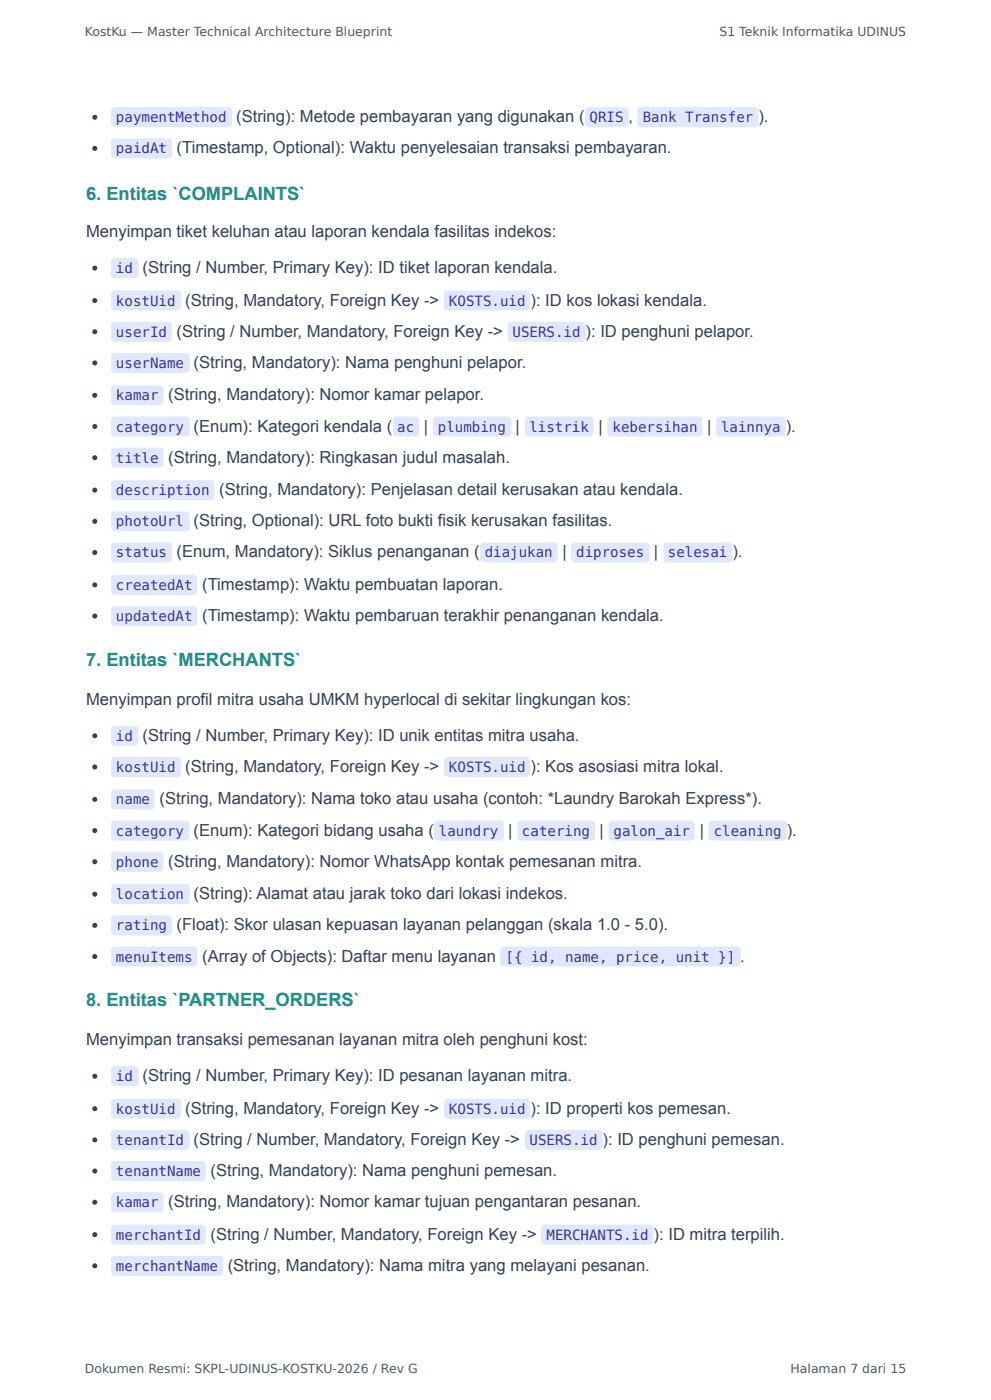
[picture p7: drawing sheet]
<svg xmlns="http://www.w3.org/2000/svg" width="210mm" height="297mm" viewBox="0 0 210 297" stroke-linecap="round" stroke-linejoin="round" font-family="sans-serif">
<defs><g id="words">
<g font-size="3.9" fill="#0d9488">
<text x="18.3" y="42.3">6. Entitas `COMPLAINTS`</text>
<text x="18.3" y="141.3">7. Entitas `MERCHANTS`</text>
<text x="18.3" y="213.5">8. Entitas `PARTNER_ORDERS`</text>
</g>
<g font-size="3.5" fill="#334155">
<text x="50.1" y="25.9">(String): Metode pembayaran yang digunakan (</text>
<text x="133.3" y="25.9">,</text>
<text x="160.9" y="25.9">).</text>
<text x="37.5" y="32.5">(Timestamp, Optional): Waktu penyelesaian transaksi pembayaran.</text>
<text x="18.3" y="50.3">Menyimpan tiket keluhan atau laporan kendala fasilitas indekos:</text>
<text x="30.3" y="57.9">(String / Number, Primary Key): ID tiket laporan kendala.</text>
<text x="39.3" y="64.8">(String, Mandatory, Foreign Key -&gt;</text>
<text x="112.5" y="64.8">): ID kos lokasi kendala.</text>
<text x="37.5" y="71.4">(String / Number, Mandatory, Foreign Key -&gt;</text>
<text x="124.2" y="71.4">)</text>
<text x="125.4" y="71.4">: ID penghuni pelapor.</text>
<text x="41.1" y="78.1">(String, Mandatory): Nama penghuni pelapor.</text>
<text x="35.7" y="84.9">(String, Mandatory): Nomor kamar pelapor.</text>
<text x="41.1" y="91.5">(Enum): Kategori kendala (</text>
<text x="89.9" y="91.5">|</text>
<text x="109.4" y="91.5">|</text>
<text x="127" y="91.5">|</text>
<text x="150" y="91.5">|</text>
<text x="166.7" y="91.5">).</text>
<text x="35.7" y="98.2">(String, Mandatory): Ringkasan judul masalah.</text>
<text x="46.5" y="105">(String, Mandatory): Penjelasan detail kerusakan atau kendala.</text>
<text x="41.1" y="111.7">(String, Optional): URL foto bukti fisik kerusakan fasilitas.</text>
<text x="37.5" y="118.3">(Enum, Mandatory): Siklus penanganan (</text>
<text x="119.3" y="118.3">|</text>
<text x="138.7" y="118.3">|</text>
<text x="155.4" y="118.3">).</text>
<text x="42.9" y="125.1">(Timestamp): Waktu pembuatan laporan.</text>
<text x="42.9" y="131.8">(Timestamp): Waktu pembaruan terakhir penanganan kendala.</text>
<text x="18.3" y="149.5">Menyimpan profil mitra usaha UMKM hyperlocal di sekitar lingkungan kos:</text>
<text x="30.3" y="157.2">(String / Number, Primary Key): ID unik entitas mitra usaha.</text>
<text x="39.3" y="163.8">(String, Mandatory, Foreign Key -&gt;</text>
<text x="112.5" y="163.8">): Kos asosiasi mitra lokal.</text>
<text x="33.9" y="170.7">(String, Mandatory): Nama toko atau usaha (contoh: *Laundry Barokah Express*).</text>
<text x="41.1" y="177.3">(Enum): Kategori bidang usaha (</text>
<text x="107.8" y="177.3">|</text>
<text x="127.2" y="177.3">|</text>
<text x="148.4" y="177.3">|</text>
<text x="166.9" y="177.3">).</text>
<text x="35.7" y="183.9">(String, Mandatory): Nomor WhatsApp kontak pemesanan mitra.</text>
<text x="41.1" y="190.8">(String): Alamat atau jarak toko dari lokasi indekos.</text>
<text x="37.5" y="197.4">(Float): Skor ulasan kepuasan layanan pelanggan (skala 1.0 - 5.0).</text>
<text x="42.9" y="204">(Array of Objects): Daftar menu layanan</text>
<text x="157" y="204">.</text>
<text x="18.3" y="221.7">Menyimpan transaksi pemesanan layanan mitra oleh penghuni kost:</text>
<text x="30.3" y="229.4">(String / Number, Primary Key): ID pesanan layanan mitra.</text>
<text x="39.3" y="236.3">(String, Mandatory, Foreign Key -&gt;</text>
<text x="112.5" y="236.3">): ID properti kos pemesan.</text>
<text x="41.1" y="242.9">(String / Number, Mandatory, Foreign Key -&gt;</text>
<text x="127.8" y="242.9">): ID penghuni pemesan.</text>
<text x="44.7" y="249.5">(String, Mandatory): Nama penghuni pemesan.</text>
<text x="35.7" y="256.1">(String, Mandatory): Nomor kamar tujuan pengantaran pesanan.</text>
<text x="44.7" y="263">(String / Number, Mandatory, Foreign Key -&gt;</text>
<text x="138.7" y="263">): ID mitra terpilih.</text>
<text x="48.3" y="269.6">(String, Mandatory): Nama mitra yang melayani pesanan.</text>
</g>
<g font-size="3" fill="#3730a3">
<text x="24.6" y="25.9">paymentMethod</text>
<text x="125.1" y="25.9">QRIS</text>
<text x="136.4" y="25.9">Bank Transfer</text>
<text x="24.6" y="32.5">paidAt</text>
<text x="24.6" y="57.9">id</text>
<text x="24.6" y="64.8">kostUid</text>
<text x="95.2" y="64.8">KOSTS.uid</text>
<text x="24.6" y="71.4">userId</text>
<text x="108.7" y="71.4">USERS.id</text>
<text x="24.6" y="78.1">userName</text>
<text x="24.6" y="84.9">kamar</text>
<text x="24.6" y="91.5">category</text>
<text x="84.3" y="91.5">ac</text>
<text x="92.9" y="91.5">plumbing</text>
<text x="112.3" y="91.5">listrik</text>
<text x="129.9" y="91.5">kebersihan</text>
<text x="153" y="91.5">lainnya</text>
<text x="24.6" y="98.2">title</text>
<text x="24.6" y="105">description</text>
<text x="24.6" y="111.7">photoUrl</text>
<text x="24.6" y="118.3">status</text>
<text x="102.8" y="118.3">diajukan</text>
<text x="122.3" y="118.3">diproses</text>
<text x="141.7" y="118.3">selesai</text>
<text x="24.6" y="125.1">createdAt</text>
<text x="24.6" y="131.8">updatedAt</text>
<text x="24.6" y="157.2">id</text>
<text x="24.6" y="163.8">kostUid</text>
<text x="95.2" y="163.8">KOSTS.uid</text>
<text x="24.6" y="170.7">name</text>
<text x="24.6" y="177.3">category</text>
<text x="93.1" y="177.3">laundry</text>
<text x="110.7" y="177.3">catering</text>
<text x="130.2" y="177.3">galon_air</text>
<text x="151.4" y="177.3">cleaning</text>
<text x="24.6" y="183.9">phone</text>
<text x="24.6" y="190.8">location</text>
<text x="24.6" y="197.4">rating</text>
<text x="24.6" y="204">menuItems</text>
<text x="107.2" y="204">[{ id, name, price, unit }]</text>
<text x="24.6" y="229.4">id</text>
<text x="24.6" y="236.3">kostUid</text>
<text x="95.2" y="236.3">KOSTS.uid</text>
<text x="24.6" y="242.9">tenantId</text>
<text x="112.3" y="242.9">USERS.id</text>
<text x="24.6" y="249.5">tenantName</text>
<text x="24.6" y="256.1">kamar</text>
<text x="24.6" y="263">merchantId</text>
<text x="115.9" y="263">MERCHANTS.id</text>
<text x="24.6" y="269.6">merchantName</text>
</g>
<g font-size="2.6" fill="#505864">
<text x="18" y="7.7">KostKu — Master Technical Architecture Blueprint</text>
<text x="152.6" y="7.7">S1 Teknik Informatika UDINUS</text>
<text x="18" y="291.3">Dokumen Resmi: SKPL-UDINUS-KOSTKU-2026 / Rev G</text>
<text x="167.7" y="291.3">Halaman 7 dari 15</text>
</g>
</g></defs>
<circle cx="20.1" cy="24.9" r=".53" fill="#334155"/>
<g fill="#e0e7ff">
<path d="M23.8 23l.5-.2h24.1a.79 .79 0 0 1 .8 .7v2.7a.79 .79 0 0 1-.8 .8h-24.1a.79 .79 0 0 1-.8-.8v-2.7z"/>
<path d="M124.3 23l.6-.2h7.7a.79 .79 0 0 1 .7 .7v2.7a.79 .79 0 0 1-.7 .8h-7.7a.79 .79 0 0 1-.8-.8v-2.7z"/>
<path d="M135.4 23l.6-.2h24.1a.79 .79 0 0 1 .8 .7v2.7a.79 .79 0 0 1-.8 .8h-24.1a.79 .79 0 0 1-.8-.8v-2.7z"/>
</g>
<circle cx="20.1" cy="31.5" r=".53" fill="#334155"/>
<path d="M23.8 29.6l.5-.2h11.4a.79 .79 0 0 1 .8 .8v2.6a.79 .79 0 0 1-.8 .8h-11.4a.79 .79 0 0 1-.8-.8v-2.6z" fill="#e0e7ff"/>
<circle cx="20.1" cy="56.9" r=".53" fill="#334155"/>
<path d="M23.8 55l.5-.2h4.3a.79 .79 0 0 1 .8 .8v2.6a.79 .79 0 0 1-.8 .8h-4.3a.79 .79 0 0 1-.8-.8v-2.6z" fill="#e0e7ff"/>
<circle cx="20.1" cy="63.8" r=".53" fill="#334155"/>
<g fill="#e0e7ff">
<path d="M23.8 61.9l.5-.3h13.3a.79 .79 0 0 1 .8 .8v2.7a.79 .79 0 0 1-.8 .8h-13.3a.79 .79 0 0 1-.8-.8v-2.7z"/>
<path d="M94.4 61.9l.6-.3h16.7a.79 .79 0 0 1 .7 .8v2.7a.79 .79 0 0 1-.7 .8h-16.7a.79 .79 0 0 1-.8-.8v-2.7z"/>
</g>
<circle cx="20.1" cy="70.4" r=".53" fill="#334155"/>
<g fill="#e0e7ff">
<path d="M23.8 68.5l.5-.2h11.4a.79 .79 0 0 1 .8 .8v2.6a.79 .79 0 0 1-.8 .8h-11.4a.79 .79 0 0 1-.8-.8v-2.6z"/>
<path d="M107.9 68.5l.6-.2h15.1a.79 .79 0 0 1 .8 .8v2.6a.79 .79 0 0 1-.8 .8h-15.1a.79 .79 0 0 1-.8-.8v-2.6z"/>
</g>
<circle cx="20.1" cy="77" r=".53" fill="#334155"/>
<path d="M23.8 75.1l.5-.2h15.1a.79 .79 0 0 1 .8 .8v2.6a.79 .79 0 0 1-.8 .8h-15.1a.79 .79 0 0 1-.8-.8v-2.6z" fill="#e0e7ff"/>
<circle cx="20.1" cy="83.9" r=".53" fill="#334155"/>
<path d="M23.8 82l.5-.2h9.6a.79 .79 0 0 1 .8 .7v2.7a.79 .79 0 0 1-.8 .8h-9.6a.79 .79 0 0 1-.8-.8v-2.7z" fill="#e0e7ff"/>
<circle cx="20.1" cy="90.5" r=".53" fill="#334155"/>
<g fill="#e0e7ff">
<path d="M23.8 88.6l.5-.2h15.1a.79 .79 0 0 1 .8 .8v2.6a.79 .79 0 0 1-.8 .8h-15.1a.79 .79 0 0 1-.8-.8v-2.6z"/>
<path d="M83.6 88.6l.5-.2h4a.79 .79 0 0 1 .8 .8v2.6a.79 .79 0 0 1-.8 .8h-4a.79 .79 0 0 1-.8-.8v-2.6z"/>
<path d="M92 88.6l.6-.2h15.1a.79 .79 0 0 1 .8 .8v2.6a.79 .79 0 0 1-.8 .8h-15.1a.79 .79 0 0 1-.8-.8v-2.6z"/>
<path d="M111.6 88.6l.6-.2h12.9a.79 .79 0 0 1 .8 .8v2.6a.79 .79 0 0 1-.8 .8h-12.9a.79 .79 0 0 1-.8-.8v-2.6z"/>
<path d="M129.1 88.6l.5-.2h18.6a.79 .79 0 0 1 .8 .8v2.6a.79 .79 0 0 1-.8 .8h-18.6a.79 .79 0 0 1-.8-.8v-2.6z"/>
<path d="M152.1 88.6l.6-.2h13.2a.79 .79 0 0 1 .8 .8v2.6a.79 .79 0 0 1-.8 .8h-13.2a.79 .79 0 0 1-.8-.8v-2.6z"/>
</g>
<circle cx="20.1" cy="97.1" r=".53" fill="#334155"/>
<path d="M23.8 95.2l.5-.2h9.6a.79 .79 0 0 1 .8 .8v2.6a.79 .79 0 0 1-.8 .8h-9.6a.79 .79 0 0 1-.8-.8v-2.6z" fill="#e0e7ff"/>
<circle cx="20.1" cy="104" r=".53" fill="#334155"/>
<path d="M23.8 102.1l.5-.2h20.4a.79 .79 0 0 1 .8 .8v2.6a.79 .79 0 0 1-.8 .8h-20.4a.79 .79 0 0 1-.8-.8v-2.6z" fill="#e0e7ff"/>
<circle cx="20.1" cy="110.6" r=".53" fill="#334155"/>
<path d="M23.8 108.7l.5-.2h15.1a.79 .79 0 0 1 .8 .8v2.6a.79 .79 0 0 1-.8 .8h-15.1a.79 .79 0 0 1-.8-.8v-2.6z" fill="#e0e7ff"/>
<circle cx="20.1" cy="117.2" r=".53" fill="#334155"/>
<g fill="#e0e7ff">
<path d="M23.8 115.3l.5-.2h11.4a.79 .79 0 0 1 .8 .8v2.6a.79 .79 0 0 1-.8 .8h-11.4a.79 .79 0 0 1-.8-.8v-2.6z"/>
<path d="M102.1 115.3l.6-.2h14.8a.79 .79 0 0 1 .8 .8v2.6a.79 .79 0 0 1-.8 .8h-14.8a.79 .79 0 0 1-.8-.8v-2.6z"/>
<path d="M121.4 115.3l.6-.2h15.1a.79 .79 0 0 1 .7 .8v2.6a.79 .79 0 0 1-.7 .8h-15.1a.79 .79 0 0 1-.8-.8v-2.6z"/>
<path d="M141 115.3l.5-.2h13a.79 .79 0 0 1 .8 .8v2.6a.79 .79 0 0 1-.8 .8h-13a.79 .79 0 0 1-.7-.8v-2.6z"/>
</g>
<circle cx="20.1" cy="124.1" r=".53" fill="#334155"/>
<path d="M23.8 122.2l.5-.2h16.7a.79 .79 0 0 1 .8 .8v2.6a.79 .79 0 0 1-.8 .8h-16.7a.79 .79 0 0 1-.8-.8v-2.6z" fill="#e0e7ff"/>
<circle cx="20.1" cy="130.7" r=".53" fill="#334155"/>
<path d="M23.8 128.8l.5-.2h16.7a.79 .79 0 0 1 .8 .8v2.6a.79 .79 0 0 1-.8 .8h-16.7a.79 .79 0 0 1-.8-.8v-2.6z" fill="#e0e7ff"/>
<circle cx="20.1" cy="156.1" r=".53" fill="#334155"/>
<path d="M23.8 154.2l.5-.2h4.3a.79 .79 0 0 1 .8 .8v2.6a.79 .79 0 0 1-.8 .8h-4.3a.79 .79 0 0 1-.8-.8v-2.6z" fill="#e0e7ff"/>
<circle cx="20.1" cy="162.7" r=".53" fill="#334155"/>
<g fill="#e0e7ff">
<path d="M23.8 160.8l.5-.2h13.3a.79 .79 0 0 1 .8 .8v2.6a.79 .79 0 0 1-.8 .8h-13.3a.79 .79 0 0 1-.8-.8v-2.6z"/>
<path d="M94.4 160.8l.6-.2h16.7a.79 .79 0 0 1 .7 .8v2.6a.79 .79 0 0 1-.7 .8h-16.7a.79 .79 0 0 1-.8-.8v-2.6z"/>
</g>
<circle cx="20.1" cy="169.6" r=".53" fill="#334155"/>
<path d="M23.8 167.7l.5-.2h7.7a.79 .79 0 0 1 .8 .8v2.6a.79 .79 0 0 1-.8 .8h-7.7a.79 .79 0 0 1-.8-.8v-2.6z" fill="#e0e7ff"/>
<circle cx="20.1" cy="176.2" r=".53" fill="#334155"/>
<g fill="#e0e7ff">
<path d="M23.8 174.3l.5-.2h15.1a.79 .79 0 0 1 .8 .8v2.6a.79 .79 0 0 1-.8 .8h-15.1a.79 .79 0 0 1-.8-.8v-2.6z"/>
<path d="M92.3 174.3l.6-.2h13.2a.79 .79 0 0 1 .8 .8v2.6a.79 .79 0 0 1-.8 .8h-13.2a.79 .79 0 0 1-.8-.8v-2.6z"/>
<path d="M110 174.3l.6-.2h14.8a.79 .79 0 0 1 .8 .8v2.6a.79 .79 0 0 1-.8 .8h-14.8a.79 .79 0 0 1-.8-.8v-2.6z"/>
<path d="M129.3 174.3l.6-.2h16.7a.79 .79 0 0 1 .8 .8v2.6a.79 .79 0 0 1-.8 .8h-16.7a.79 .79 0 0 1-.8-.8v-2.6z"/>
<path d="M150.5 174.3l.6-.2h15.1a.79 .79 0 0 1 .7 .8v2.6a.79 .79 0 0 1-.7 .8h-15.1a.79 .79 0 0 1-.8-.8v-2.6z"/>
</g>
<circle cx="20.1" cy="182.8" r=".53" fill="#334155"/>
<path d="M23.8 180.9l.5-.2h9.6a.79 .79 0 0 1 .8 .8v2.6a.79 .79 0 0 1-.8 .8h-9.6a.79 .79 0 0 1-.8-.8v-2.6z" fill="#e0e7ff"/>
<circle cx="20.1" cy="189.7" r=".53" fill="#334155"/>
<path d="M23.8 187.8l.5-.2h15.1a.79 .79 0 0 1 .8 .8v2.6a.79 .79 0 0 1-.8 .8h-15.1a.79 .79 0 0 1-.8-.8v-2.6z" fill="#e0e7ff"/>
<circle cx="20.1" cy="196.3" r=".53" fill="#334155"/>
<path d="M23.8 194.4l.5-.2h11.4a.79 .79 0 0 1 .8 .8v2.6a.79 .79 0 0 1-.8 .8h-11.4a.79 .79 0 0 1-.8-.8v-2.6z" fill="#e0e7ff"/>
<circle cx="20.1" cy="202.9" r=".53" fill="#334155"/>
<g fill="#e0e7ff">
<path d="M23.8 201l.5-.2h16.7a.79 .79 0 0 1 .8 .8v2.7a.79 .79 0 0 1-.8 .7h-16.7a.79 .79 0 0 1-.8-.7v-2.7z"/>
<path d="M106.3 201l.6-.2h49.5a.79 .79 0 0 1 .8 .8v2.7a.79 .79 0 0 1-.8 .7h-49.5a.79 .79 0 0 1-.8-.7v-2.7z"/>
</g>
<circle cx="20.1" cy="228.3" r=".53" fill="#334155"/>
<path d="M23.8 226.4l.5-.2h4.3a.79 .79 0 0 1 .8 .8v2.7a.79 .79 0 0 1-.8 .7h-4.3a.79 .79 0 0 1-.8-.7v-2.7z" fill="#e0e7ff"/>
<circle cx="20.1" cy="235.2" r=".53" fill="#334155"/>
<g fill="#e0e7ff">
<path d="M23.8 233.3l.5-.2h13.3a.79 .79 0 0 1 .8 .8v2.6a.79 .79 0 0 1-.8 .8h-13.3a.79 .79 0 0 1-.8-.8v-2.6z"/>
<path d="M94.4 233.3l.6-.2h16.7a.79 .79 0 0 1 .7 .8v2.6a.79 .79 0 0 1-.7 .8h-16.7a.79 .79 0 0 1-.8-.8v-2.6z"/>
</g>
<circle cx="20.1" cy="241.8" r=".53" fill="#334155"/>
<g fill="#e0e7ff">
<path d="M23.8 239.9l.5-.2h15.1a.79 .79 0 0 1 .8 .8v2.6a.79 .79 0 0 1-.8 .8h-15.1a.79 .79 0 0 1-.8-.8v-2.6z"/>
<path d="M111.6 239.9l.6-.2h14.8a.79 .79 0 0 1 .8 .8v2.6a.79 .79 0 0 1-.8 .8h-14.8a.79 .79 0 0 1-.8-.8v-2.6z"/>
</g>
<circle cx="20.1" cy="248.4" r=".53" fill="#334155"/>
<path d="M23.8 246.6l.5-.3h18.6a.79 .79 0 0 1 .8 .8v2.7a.79 .79 0 0 1-.8 .8h-18.6a.79 .79 0 0 1-.8-.8v-2.7z" fill="#e0e7ff"/>
<circle cx="20.1" cy="255.1" r=".53" fill="#334155"/>
<path d="M23.8 253.2l.5-.3h9.6a.79 .79 0 0 1 .8 .8v2.7a.79 .79 0 0 1-.8 .8h-9.6a.79 .79 0 0 1-.8-.8v-2.7z" fill="#e0e7ff"/>
<circle cx="20.1" cy="261.9" r=".53" fill="#334155"/>
<g fill="#e0e7ff">
<path d="M23.8 260l.5-.2h18.6a.79 .79 0 0 1 .8 .8v2.7a.79 .79 0 0 1-.8 .7h-18.6a.79 .79 0 0 1-.8-.7v-2.7z"/>
<path d="M115.1 260l.5-.2h22.2a.79 .79 0 0 1 .8 .8v2.7a.79 .79 0 0 1-.8 .7h-22.2a.79 .79 0 0 1-.8-.7v-2.7z"/>
</g>
<circle cx="20.1" cy="268.5" r=".53" fill="#334155"/>
<path d="M23.8 266.7l.5-.3h22.3a.79 .79 0 0 1 .8 .8v2.7a.79 .79 0 0 1-.8 .8h-22.3a.79 .79 0 0 1-.8-.8v-2.7z" fill="#e0e7ff"/>
<use href="#words"/>
</svg>
